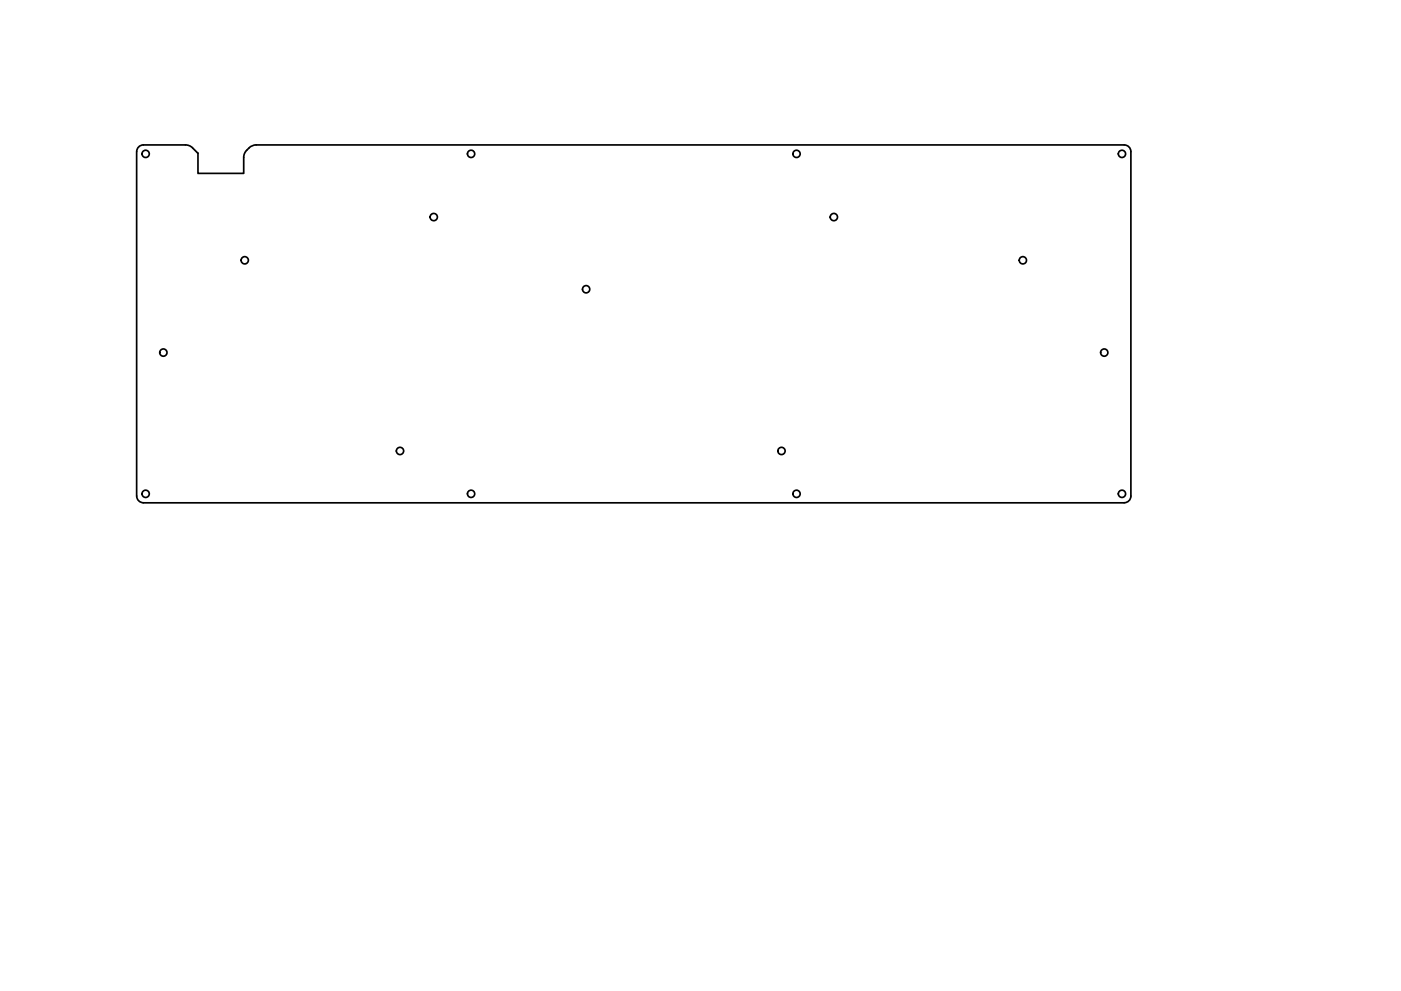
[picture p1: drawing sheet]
<svg xmlns="http://www.w3.org/2000/svg" width="420mm" height="297mm" viewBox="0 0 420 297" stroke-linecap="round" stroke-linejoin="round" font-family="sans-serif">
<!-- layer: Visible -->
<g fill="none" stroke="#000" stroke-width=".51">
<path d="M43 43.4l13.6 .2a5.9 5.9 0 0 1 2.6 2.2l.2 .1M43 43.4a2 2 0 0 0-2 2v103.3a2.04 2.04 0 0 0 2 2M74 45.1l1.5-1.3 1.3-.4h260.4a2 2 0 0 1 2 2.1v103.2a2 2 0 0 1-2 2h-294.2M74 45.1l-.9 1.6v5.3h-13.7v-6.1"/>
<circle cx="43.7" cy="46.1" r="1.09"/>
<circle cx="141.3" cy="46.1" r="1.09"/>
<circle cx="238.9" cy="46.1" r="1.09"/>
<circle cx="336.5" cy="46.1" r="1.09"/>
<circle cx="73.4" cy="78" r="1.09"/>
<circle cx="130.1" cy="65.1" r="1.09"/>
<circle cx="250.1" cy="65.1" r="1.09"/>
<circle cx="306.8" cy="78" r="1.09"/>
<circle cx="175.8" cy="86.7" r="1.09"/>
<circle cx="49" cy="105.7" r="1.09"/>
<circle cx="331.2" cy="105.7" r="1.09"/>
<circle cx="120" cy="135.2" r="1.09"/>
<circle cx="234.4" cy="135.2" r="1.09"/>
<circle cx="43.7" cy="148" r="1.09"/>
<circle cx="141.3" cy="148" r="1.09"/>
<circle cx="238.9" cy="148" r="1.09"/>
<circle cx="336.5" cy="148" r="1.09"/>
</g>
</svg>
